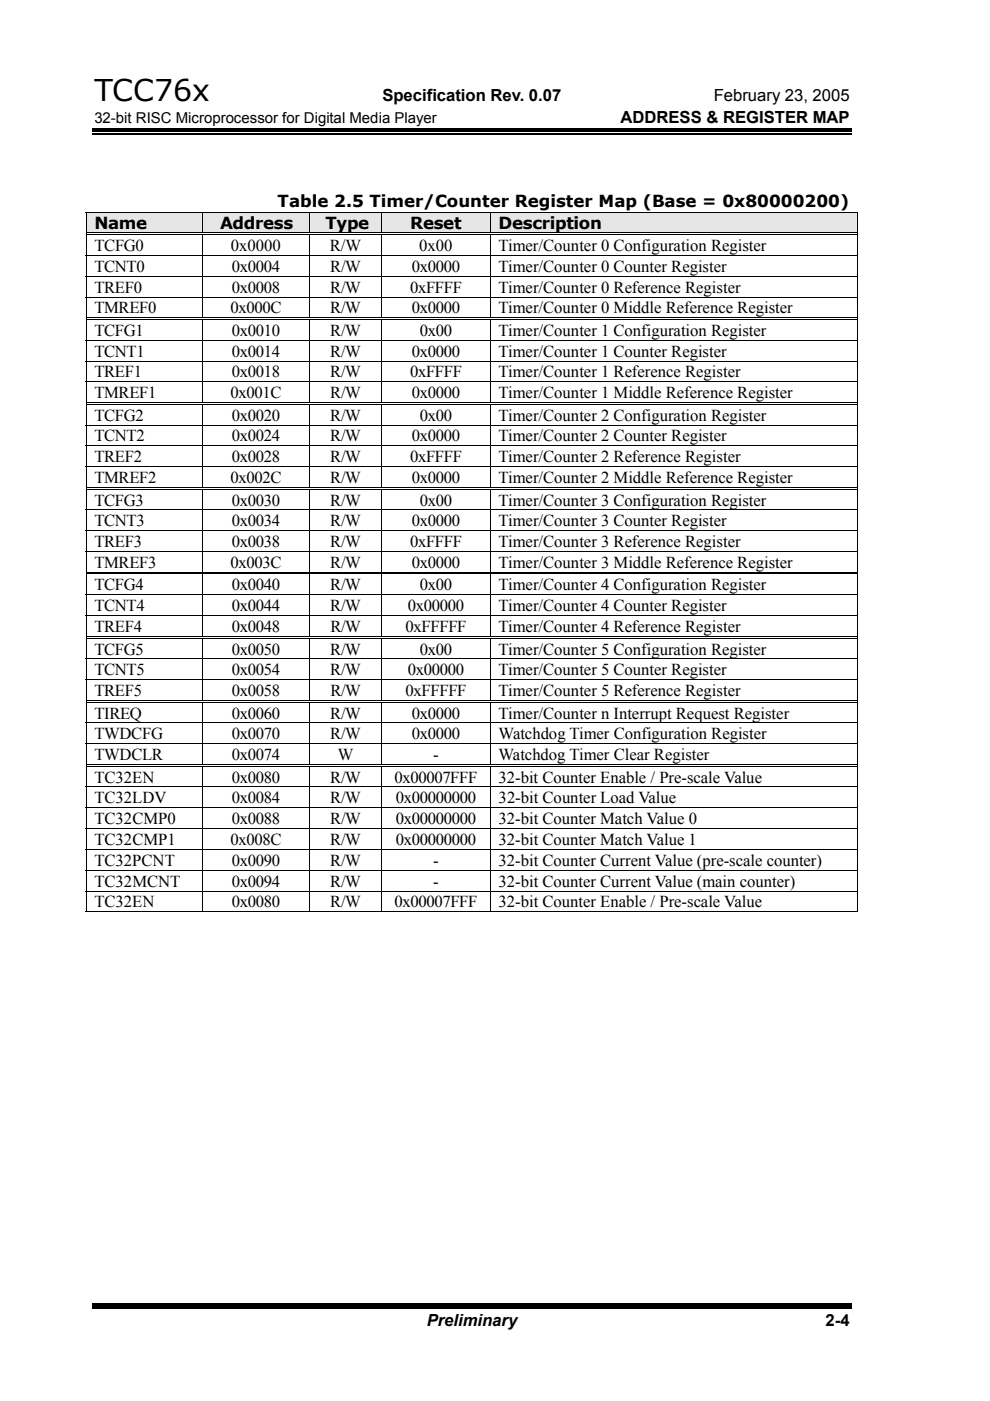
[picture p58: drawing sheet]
<svg xmlns="http://www.w3.org/2000/svg" width="210mm" height="297mm" viewBox="0 0 210 297" stroke-linecap="round" stroke-linejoin="round" font-family="sans-serif">
<defs><g id="words">
<text font-size="6.3" x="20" y="21.4">TCC76x</text>
<g font-size="3.5">
<text x="81.1" y="21.4">Specification Rev. 0.07</text>
<text x="151.3" y="21.4">February 23, 2005</text>
<text x="131.5" y="26.1">ADDRESS &amp; REGISTER MAP</text>
<text x="58.9" y="43.8">Table 2.5 Timer/Counter Register Map (Base = 0x80000200)</text>
<text x="20" y="48.5">Name</text>
<text x="20" y="53.2">TCFG0</text>
<text x="46.7" y="48.5">Address</text>
<text x="49" y="53.2">0x0000</text>
<text x="69" y="48.5">Type</text>
<text x="69.9" y="53.2">R/W</text>
<text x="87" y="48.5">Reset</text>
<text x="88.9" y="53.2">0x00</text>
<text x="105.7" y="53.2">Timer/Counter 0 Configuration Register</text>
<text x="105.7" y="48.5">Description</text>
<text x="20" y="57.6">TCNT0</text>
<text x="49.2" y="57.6">0x0004</text>
<text x="70" y="57.6">R/W</text>
<text x="87.3" y="57.6">0x0000</text>
<text x="105.7" y="57.6">Timer/Counter 0 Counter Register</text>
<text x="20" y="62">TREF0</text>
<text x="49.2" y="62">0x0008</text>
<text x="70" y="62">R/W</text>
<text x="86.9" y="62">0xFFFF</text>
<text x="105.7" y="62">Timer/Counter 0 Reference Register</text>
<text x="20" y="66.4">TMREF0</text>
<text x="20" y="71.2">TCFG1</text>
<text x="48.9" y="66.4">0x000C</text>
<text x="49.2" y="71.2">0x0010</text>
<text x="70" y="71.2">R/W</text>
<text x="70" y="66.4">R/W</text>
<text x="87.3" y="66.4">0x0000</text>
<text x="89" y="71.2">0x00</text>
<text x="105.7" y="71.2">Timer/Counter 1 Configuration Register</text>
<text x="105.7" y="66.4">Timer/Counter 0 Middle Reference Register</text>
<text x="20" y="75.6">TCNT1</text>
<text x="49.2" y="75.6">0x0014</text>
<text x="70" y="75.6">R/W</text>
<text x="87.3" y="75.6">0x0000</text>
<text x="105.7" y="75.6">Timer/Counter 1 Counter Register</text>
<text x="20" y="80">TREF1</text>
<text x="49.2" y="80">0x0018</text>
<text x="70" y="80">R/W</text>
<text x="86.9" y="80">0xFFFF</text>
<text x="105.7" y="80">Timer/Counter 1 Reference Register</text>
<text x="20" y="84.4">TMREF1</text>
<text x="20" y="89.2">TCFG2</text>
<text x="48.9" y="84.4">0x001C</text>
<text x="49.2" y="89.2">0x0020</text>
<text x="70" y="89.2">R/W</text>
<text x="70" y="84.4">R/W</text>
<text x="87.3" y="84.4">0x0000</text>
<text x="89" y="89.2">0x00</text>
<text x="105.7" y="89.2">Timer/Counter 2 Configuration Register</text>
<text x="105.7" y="84.4">Timer/Counter 1 Middle Reference Register</text>
<text x="20" y="93.6">TCNT2</text>
<text x="49.2" y="93.6">0x0024</text>
<text x="70" y="93.6">R/W</text>
<text x="87.3" y="93.6">0x0000</text>
<text x="105.7" y="93.6">Timer/Counter 2 Counter Register</text>
<text x="20" y="98">TREF2</text>
<text x="49.2" y="98">0x0028</text>
<text x="70" y="98">R/W</text>
<text x="86.9" y="98">0xFFFF</text>
<text x="105.7" y="98">Timer/Counter 2 Reference Register</text>
<text x="20" y="102.4">TMREF2</text>
<text x="20" y="107.2">TCFG3</text>
<text x="48.9" y="102.4">0x002C</text>
<text x="49.2" y="107.2">0x0030</text>
<text x="70" y="107.2">R/W</text>
<text x="70" y="102.4">R/W</text>
<text x="87.3" y="102.4">0x0000</text>
<text x="89" y="107.2">0x00</text>
<text x="105.7" y="107.2">Timer/Counter 3 Configuration Register</text>
<text x="105.7" y="102.4">Timer/Counter 2 Middle Reference Register</text>
<text x="20" y="111.6">TCNT3</text>
<text x="49.2" y="111.6">0x0034</text>
<text x="70" y="111.6">R/W</text>
<text x="87.3" y="111.6">0x0000</text>
<text x="105.7" y="111.6">Timer/Counter 3 Counter Register</text>
<text x="20" y="116">TREF3</text>
<text x="49.2" y="116">0x0038</text>
<text x="70" y="116">R/W</text>
<text x="86.9" y="116">0xFFFF</text>
<text x="105.7" y="116">Timer/Counter 3 Reference Register</text>
<text x="20" y="120.4">TMREF3</text>
<text x="20" y="125.2">TCFG4</text>
<text x="48.9" y="120.4">0x003C</text>
<text x="49.2" y="125.2">0x0040</text>
<text x="70" y="125.2">R/W</text>
<text x="70" y="120.4">R/W</text>
<text x="87.3" y="120.4">0x0000</text>
<text x="89" y="125.2">0x00</text>
<text x="105.7" y="125.2">Timer/Counter 4 Configuration Register</text>
<text x="105.7" y="120.4">Timer/Counter 3 Middle Reference Register</text>
<text x="20" y="129.6">TCNT4</text>
<text x="49.2" y="129.6">0x0044</text>
<text x="70" y="129.6">R/W</text>
<text x="86.5" y="129.6">0x00000</text>
<text x="105.7" y="129.6">Timer/Counter 4 Counter Register</text>
<text x="20" y="134">TREF4</text>
<text x="49.2" y="134">0x0048</text>
<text x="70" y="134">R/W</text>
<text x="86" y="134">0xFFFFF</text>
<text x="105.7" y="134">Timer/Counter 4 Reference Register</text>
<text x="20" y="138.8">TCFG5</text>
<text x="20" y="143.2">TCNT5</text>
<text x="49.2" y="143.2">0x0054</text>
<text x="49.2" y="138.8">0x0050</text>
<text x="70" y="143.2">R/W</text>
<text x="70" y="138.8">R/W</text>
<text x="86.5" y="143.2">0x00000</text>
<text x="89" y="138.8">0x00</text>
<text x="105.7" y="138.8">Timer/Counter 5 Configuration Register</text>
<text x="105.7" y="143.2">Timer/Counter 5 Counter Register</text>
<text x="20" y="147.6">TREF5</text>
<text x="49.2" y="147.6">0x0058</text>
<text x="70" y="147.6">R/W</text>
<text x="86" y="147.6">0xFFFFF</text>
<text x="105.7" y="147.6">Timer/Counter 5 Reference Register</text>
<text x="20" y="152.4">TIREQ</text>
<text x="49.2" y="152.4">0x0060</text>
<text x="70" y="152.4">R/W</text>
<text x="87.3" y="152.4">0x0000</text>
<text x="105.7" y="152.4">Timer/Counter n Interrupt Request Register</text>
<text x="20" y="156.7">TWDCFG</text>
<text x="20" y="161.2">TWDCLR</text>
<text x="49.2" y="161.2">0x0074</text>
<text x="49.2" y="156.7">0x0070</text>
<text x="70" y="156.7">R/W</text>
<text x="71.6" y="161.2">W</text>
<text x="87.3" y="156.7">0x0000</text>
<text x="91.8" y="161.2">-</text>
<text x="105.7" y="161.2">Watchdog Timer Clear Register</text>
<text x="105.7" y="156.7">Watchdog Timer Configuration Register</text>
<text x="20" y="165.9">TC32EN</text>
<text x="49.2" y="165.9">0x0080</text>
<text x="70" y="165.9">R/W</text>
<text x="83.6" y="165.9">0x00007FFF</text>
<text x="105.7" y="165.9">32-bit Counter Enable / Pre-scale Value</text>
<text x="20" y="170.3">TC32LDV</text>
<text x="49.2" y="170.3">0x0084</text>
<text x="70" y="170.3">R/W</text>
<text x="83.9" y="170.3">0x00000000</text>
<text x="105.7" y="170.3">32-bit Counter Load Value</text>
<text x="20" y="174.7">TC32CMP0</text>
<text x="20" y="179.2">TC32CMP1</text>
<text x="48.9" y="179.2">0x008C</text>
<text x="49.2" y="174.7">0x0088</text>
<text x="70" y="179.2">R/W</text>
<text x="70" y="174.7">R/W</text>
<text x="83.9" y="179.2">0x00000000</text>
<text x="83.9" y="174.7">0x00000000</text>
<text x="105.7" y="179.2">32-bit Counter Match Value 1</text>
<text x="105.7" y="174.7">32-bit Counter Match Value 0</text>
<text x="20" y="183.6">TC32PCNT</text>
<text x="49.2" y="183.6">0x0090</text>
<text x="70" y="183.6">R/W</text>
<text x="91.8" y="183.6">-</text>
<text x="105.7" y="183.6">32-bit Counter Current Value (pre-scale counter)</text>
<text x="20" y="188">TC32MCNT</text>
<text x="49.2" y="188">0x0094</text>
<text x="70" y="188">R/W</text>
<text x="91.8" y="188">-</text>
<text x="105.7" y="188">32-bit Counter Current Value (main counter)</text>
<text x="20" y="192.4">TC32EN</text>
<text x="49.2" y="192.4">0x0080</text>
<text x="70" y="192.4">R/W</text>
<text x="83.6" y="192.4">0x00007FFF</text>
<text x="105.7" y="192.4">32-bit Counter Enable / Pre-scale Value</text>
<text x="90.5" y="281.2">Preliminary</text>
<text x="175" y="281.2">2-4</text>
</g>
<text font-size="3.2" x="20" y="26.1">32-bit RISC Microprocessor for Digital Media Player</text>
</g></defs>
<path d="M19.5 28.3h161M19.5 276.4h161" fill="none" stroke="#000" stroke-width=".25"/>
<path d="M19.5 27.2h161v.8h-161zM19.5 276.8h161v.8h-161z" fill="#000"/>
<g fill="#e6e6e6">
<path d="M20 45.1h21.1v4.2h-21.1z"/>
<path d="M18.3 45.1h24.5v4.2h-24.5z"/>
<path d="M44.6 45.1h19.3v4.2h-19.3z"/>
<path d="M43 45.1h22.6v4.2h-22.6z"/>
<path d="M67.4 45.1h11.7v4.2h-11.7z"/>
<path d="M65.8 45.1h15v4.2h-15z"/>
<path d="M82.6 45.1h19.6v4.2h-19.6z"/>
<path d="M81 45.1h22.9v4.2h-22.9z"/>
<path d="M105.7 45.1h74.3v4.2h-74.3z"/>
<path d="M104.1 45.1h77.6v4.2h-77.6z"/>
</g>
<g fill="#000">
<path d="M18.2 44.9h.1v.2h-.1zM18.2 49.3h.1v.5h-.1zM42.8 49.8h.2zM42.8 49.3h.5v.2h-.5zM42.8 49.6h.5v.2h-.5zM65.6 49.8h.2zM65.6 49.3h.5v.2h-.5zM65.6 49.6h.5v.2h-.5zM80.8 49.8h.2zM80.8 49.3h.5v.2h-.5zM80.8 49.6h.5v.2h-.5zM103.9 49.8h.2z"/>
<path d="M103.9 49.3h.5v.2h-.5zM103.9 49.6h.5v.2h-.5zM181.7 44.9h.1v.2h-.1zM181.7 49.3h.1v.5h-.1zM18.2 67.3h.1v.5h-.1zM42.8 67.8h.2zM42.8 67.3h.5v.2h-.5zM42.8 67.6h.5v.2h-.5zM65.6 67.8h.2zM65.6 67.3h.5v.2h-.5zM65.6 67.6h.5v.2h-.5zM80.8 67.8h.2z"/>
<path d="M80.8 67.3h.5v.2h-.5zM80.8 67.6h.5v.2h-.5zM103.9 67.8h.2zM103.9 67.3h.5v.2h-.5zM103.9 67.6h.5v.2h-.5zM181.7 67.3h.1v.5h-.1zM18.2 85.3h.1v.5h-.1zM42.8 85.8h.2zM42.8 85.3h.5v.1h-.5zM42.8 85.6h.5v.2h-.5zM65.6 85.8h.2zM65.6 85.3h.5v.1h-.5z"/>
<path d="M65.6 85.6h.5v.2h-.5zM80.8 85.8h.2zM80.8 85.3h.5v.1h-.5zM80.8 85.6h.5v.2h-.5zM103.9 85.8h.2zM103.9 85.3h.5v.1h-.5zM103.9 85.6h.5v.2h-.5zM181.7 85.3h.1v.5h-.1zM18.2 103.3h.1v.5h-.1zM42.8 103.8h.2zM42.8 103.3h.5v.1h-.5zM42.8 103.6h.5v.2h-.5z"/>
<path d="M65.6 103.8h.2zM65.6 103.3h.5v.1h-.5zM65.6 103.6h.5v.2h-.5zM80.8 103.8h.2zM80.8 103.3h.5v.1h-.5zM80.8 103.6h.5v.2h-.5zM103.9 103.8h.2zM103.9 103.3h.5v.1h-.5zM103.9 103.6h.5v.2h-.5zM181.7 103.3h.1v.5h-.1zM18.2 121.3h.1v.5h-.1zM18.2 134.9h.1v.5h-.1z"/>
<path d="M42.8 121.8h.2zM42.8 121.3h.5v.1h-.5zM42.8 121.6h.5v.2h-.5zM42.8 135.4h.2zM42.8 134.9h.5v.1h-.5zM42.8 135.2h.5v.2h-.5zM65.6 121.8h.2zM65.6 121.3h.5v.1h-.5zM65.6 121.6h.5v.2h-.5zM65.6 135.4h.2zM65.6 134.9h.5v.1h-.5zM65.6 135.2h.5v.2h-.5z"/>
<path d="M80.8 121.8h.2zM80.8 121.3h.5v.1h-.5zM80.8 121.6h.5v.2h-.5zM80.8 135.4h.2zM80.8 134.9h.5v.1h-.5zM80.8 135.2h.5v.2h-.5zM103.9 121.8h.2zM103.9 121.3h.5v.1h-.5zM103.9 121.6h.5v.2h-.5zM103.9 135.4h.2zM103.9 134.9h.5v.1h-.5zM103.9 135.2h.5v.2h-.5z"/>
<path d="M181.7 121.3h.1v.5h-.1zM181.7 134.9h.1v.5h-.1zM18.2 148.4h.1v.6h-.1zM42.8 148.9l.2 .1zM42.8 148.4h.5v.2h-.5zM42.8 148.8h.5v.1h-.5zM65.6 148.9l.2 .1zM65.6 148.4h.5v.2h-.5zM65.6 148.8h.5v.1h-.5zM80.8 148.9l.2 .1zM80.8 148.4h.5v.2h-.5zM80.8 148.8h.5v.1h-.5z"/>
<path d="M103.9 148.9l.2 .1zM103.9 148.4h.5v.2h-.5zM103.9 148.8h.5v.1h-.5zM181.7 148.4h.1v.6h-.1zM18.2 162h.1v.5h-.1zM42.8 162.5h.2zM42.8 162h.5v.2h-.5zM42.8 162.3h.5v.2h-.5zM65.6 162.5h.2zM65.6 162h.5v.2h-.5zM65.6 162.3h.5v.2h-.5zM80.8 162.5h.2z"/>
<path d="M80.8 162h.5v.2h-.5zM80.8 162.3h.5v.2h-.5zM103.9 162.5h.2zM103.9 162h.5v.2h-.5zM103.9 162.3h.5v.2h-.5zM181.7 162h.1v.5h-.1zM181.7 193.3h.1v.1h-.1z"/>
</g>
<g fill="none" stroke="#000" stroke-width=".21">
<path d="M18.2 45h163.6M18.2 54.1h163.6M18.2 58.6h163.6M18.2 45.1v4.2M18.2 49.8v4.3M18.2 54.2v4.3M18.2 58.7v4.2M18.3 49.4h24.5M18.3 49.7h24.5M42.9 45.1v4.2M42.9 49.8v4.3M42.9 54.2v4.3"/>
<path d="M42.9 58.7v4.2M43.3 49.4h22.3M43.3 49.7h22.3M65.7 45.1v4.2M65.7 49.8v4.3M65.7 54.2v4.3M65.7 58.7v4.2M66.1 49.4h14.7M66.1 49.7h14.7M80.9 45.1v4.2M80.9 49.8v4.3M80.9 54.2v4.3"/>
<path d="M80.9 58.7v4.2M81.3 49.4h22.6M81.3 49.7h22.6M104 45.1v4.2M104 49.8v4.3M104 54.2v4.3M104 58.7v4.2M104.4 49.4h77.3M104.4 49.7h77.3M181.8 45.1v4.2M181.8 49.8v4.3M181.8 54.2v4.3"/>
<path d="M181.8 58.7v4.2M18.2 63h163.6M18.2 72.1h163.6M18.2 76.6h163.6M18.2 63.1v4.2M18.2 67.8v4.3M18.2 72.2v4.3M18.2 76.6v4.3M18.3 67.4h24.5M18.3 67.7h24.5M42.9 63.1v4.2M42.9 67.8v4.3"/>
<path d="M42.9 72.2v4.3M42.9 76.6v4.3M43.3 67.4h22.3M43.3 67.7h22.3M65.7 63.1v4.2M65.7 67.8v4.3M65.7 72.2v4.3M65.7 76.6v4.3M66.1 67.4h14.7M66.1 67.7h14.7M80.9 63.1v4.2M80.9 67.8v4.3"/>
<path d="M80.9 72.2v4.3M80.9 76.6v4.3M81.3 67.4h22.6M81.3 67.7h22.6M104 63.1v4.2M104 67.8v4.3M104 72.2v4.3M104 76.6v4.3M104.4 67.4h77.3M104.4 67.7h77.3M181.8 63.1v4.2M181.8 67.8v4.3"/>
<path d="M181.8 72.2v4.3M181.8 76.6v4.3M18.2 81h163.6M18.2 90.1h163.6M18.2 94.6h163.6M18.2 99h163.6M18.2 81v4.3M18.2 85.8v4.2M18.2 90.2v4.3M18.2 94.6v4.3M18.2 99v4.3M18.3 85.4h24.5"/>
<path d="M18.3 85.7h24.5M42.9 81v4.3M42.9 85.8v4.2M42.9 90.2v4.3M42.9 94.6v4.3M42.9 99v4.3M43.3 85.4h22.3M43.3 85.7h22.3M65.7 81v4.3M65.7 85.8v4.2M65.7 90.2v4.3M65.7 94.6v4.3"/>
<path d="M65.7 99v4.3M66.1 85.4h14.7M66.1 85.7h14.7M80.9 81v4.3M80.9 85.8v4.2M80.9 90.2v4.3M80.9 94.6v4.3M80.9 99v4.3M81.3 85.4h22.6M81.3 85.7h22.6M104 81v4.3M104 85.8v4.2"/>
<path d="M104 90.2v4.3M104 94.6v4.3M104 99v4.3M104.4 85.4h77.3M104.4 85.7h77.3M181.8 81v4.3M181.8 85.8v4.2M181.8 90.2v4.3M181.8 94.6v4.3M181.8 99v4.3M18.2 108.1h163.6M18.2 112.5h163.6"/>
<path d="M18.2 116.9h163.6M18.2 103.8v4.2M18.2 108.2v4.3M18.2 112.6v4.3M18.2 117v4.3M18.3 103.4h24.5M18.3 103.7h24.5M42.9 103.8v4.2M42.9 108.2v4.3M42.9 112.6v4.3M42.9 117v4.3M43.3 103.4h22.3"/>
<path d="M43.3 103.7h22.3M65.7 103.8v4.2M65.7 108.2v4.3M65.7 112.6v4.3M65.7 117v4.3M66.1 103.4h14.7M66.1 103.7h14.7M80.9 103.8v4.2M80.9 108.2v4.3M80.9 112.6v4.3M80.9 117v4.3M81.3 103.4h22.6"/>
<path d="M81.3 103.7h22.6M104 103.8v4.2M104 108.2v4.3M104 112.6v4.3M104 117v4.3M104.4 103.4h77.3M104.4 103.7h77.3M181.8 103.8v4.2M181.8 108.2v4.3M181.8 112.6v4.3M181.8 117v4.3M18.2 126.1h163.6"/>
<path d="M18.2 130.5h163.6M18.2 139.7h163.6M18.2 121.8v4.2M18.2 126.2v4.3M18.2 130.6v4.3M18.2 135.4v4.2M18.2 139.8v4.2M18.3 121.3h24.5M18.3 121.7h24.5M18.3 134.9h24.5M18.3 135.3h24.5M42.9 121.8v4.2"/>
<path d="M42.9 126.2v4.3M42.9 130.6v4.3M42.9 135.4v4.2M42.9 139.8v4.2M43.3 121.3h22.3M43.3 121.7h22.3M43.3 134.9h22.3M43.3 135.3h22.3M65.7 121.8v4.2M65.7 126.2v4.3M65.7 130.6v4.3M65.7 135.4v4.2"/>
<path d="M65.7 139.8v4.2M66.1 121.3h14.7M66.1 121.7h14.7M66.1 134.9h14.7M66.1 135.3h14.7M80.9 121.8v4.2M80.9 126.2v4.3M80.9 130.6v4.3M80.9 135.4v4.2M80.9 139.8v4.2M81.3 121.3h22.6M81.3 121.7h22.6"/>
<path d="M81.3 134.9h22.6M81.3 135.3h22.6M104 121.8v4.2M104 126.2v4.3M104 130.6v4.3M104 135.4v4.2M104 139.8v4.2M104.4 121.3h77.3M104.4 121.7h77.3M104.4 134.9h77.3M104.4 135.3h77.3M181.8 121.8v4.2"/>
<path d="M181.8 126.2v4.3M181.8 130.6v4.3M181.8 135.4v4.2M181.8 139.8v4.2M18.2 144.1h163.6M18.2 153.3h163.6M18.2 157.7h163.6M18.2 144.2v4.2M18.2 149v4.2M18.2 153.4v4.2M18.2 157.8v4.2M18.3 148.5h24.5"/>
<path d="M18.3 148.9h24.5M42.9 144.2v4.2M42.9 149v4.2M42.9 153.4v4.2M42.9 157.8v4.2M43.3 148.5h22.3M43.3 148.9h22.3M65.7 144.2v4.2M65.7 149v4.2M65.7 153.4v4.2M65.7 157.8v4.2M66.1 148.5h14.7"/>
<path d="M66.1 148.9h14.7M80.9 144.2v4.2M80.9 149v4.2M80.9 153.4v4.2M80.9 157.8v4.2M81.3 148.5h22.6M81.3 148.9h22.6M104 144.2v4.2M104 149v4.2M104 153.4v4.2M104 157.8v4.2M104.4 148.5h77.3"/>
<path d="M104.4 148.9h77.3M181.8 144.2v4.2M181.8 149v4.2M181.8 153.4v4.2M181.8 157.8v4.2M18.2 166.9h163.6M18.2 171.3h163.6M18.2 175.7h163.6M18.2 162.5v4.3M18.2 166.9v4.3M18.2 171.4v4.2M18.2 175.8v4.2"/>
<path d="M18.3 162.1h24.5M18.3 162.4h24.5M42.9 162.5v4.3M42.9 166.9v4.3M42.9 171.4v4.2M42.9 175.8v4.2M43.3 162.1h22.3M43.3 162.4h22.3M65.7 162.5v4.3M65.7 166.9v4.3M65.7 171.4v4.2M65.7 175.8v4.2"/>
<path d="M66.1 162.1h14.7M66.1 162.4h14.7M80.9 162.5v4.3M80.9 166.9v4.3M80.9 171.4v4.2M80.9 175.8v4.2M81.3 162.1h22.6M81.3 162.4h22.6M104 162.5v4.3M104 166.9v4.3M104 171.4v4.2M104 175.8v4.2"/>
<path d="M104.4 162.1h77.3M104.4 162.4h77.3M181.8 162.5v4.3M181.8 166.9v4.3M181.8 171.4v4.2M181.8 175.8v4.2M18.2 180.1h163.6M18.2 184.5h163.6M18.2 188.9h163.6M18.2 193.3h24.6M18.2 180.2v4.2M18.2 184.6v4.2"/>
<path d="M18.2 189v4.4M42.9 180.2v4.2M42.9 184.6v4.2M42.9 189v4.4M43 193.3h22.6M65.7 180.2v4.2M65.7 184.6v4.2M65.7 189v4.4M65.8 193.3h15M80.9 180.2v4.2M80.9 184.6v4.2M80.9 189v4.4"/>
<path d="M81 193.3h22.9M104 180.2v4.2M104 184.6v4.2M104 189v4.4M104.1 193.3h77.6M181.8 180.2v4.2M181.8 184.6v4.2M181.8 189v4.4"/>
</g>
<use href="#words"/>
</svg>
